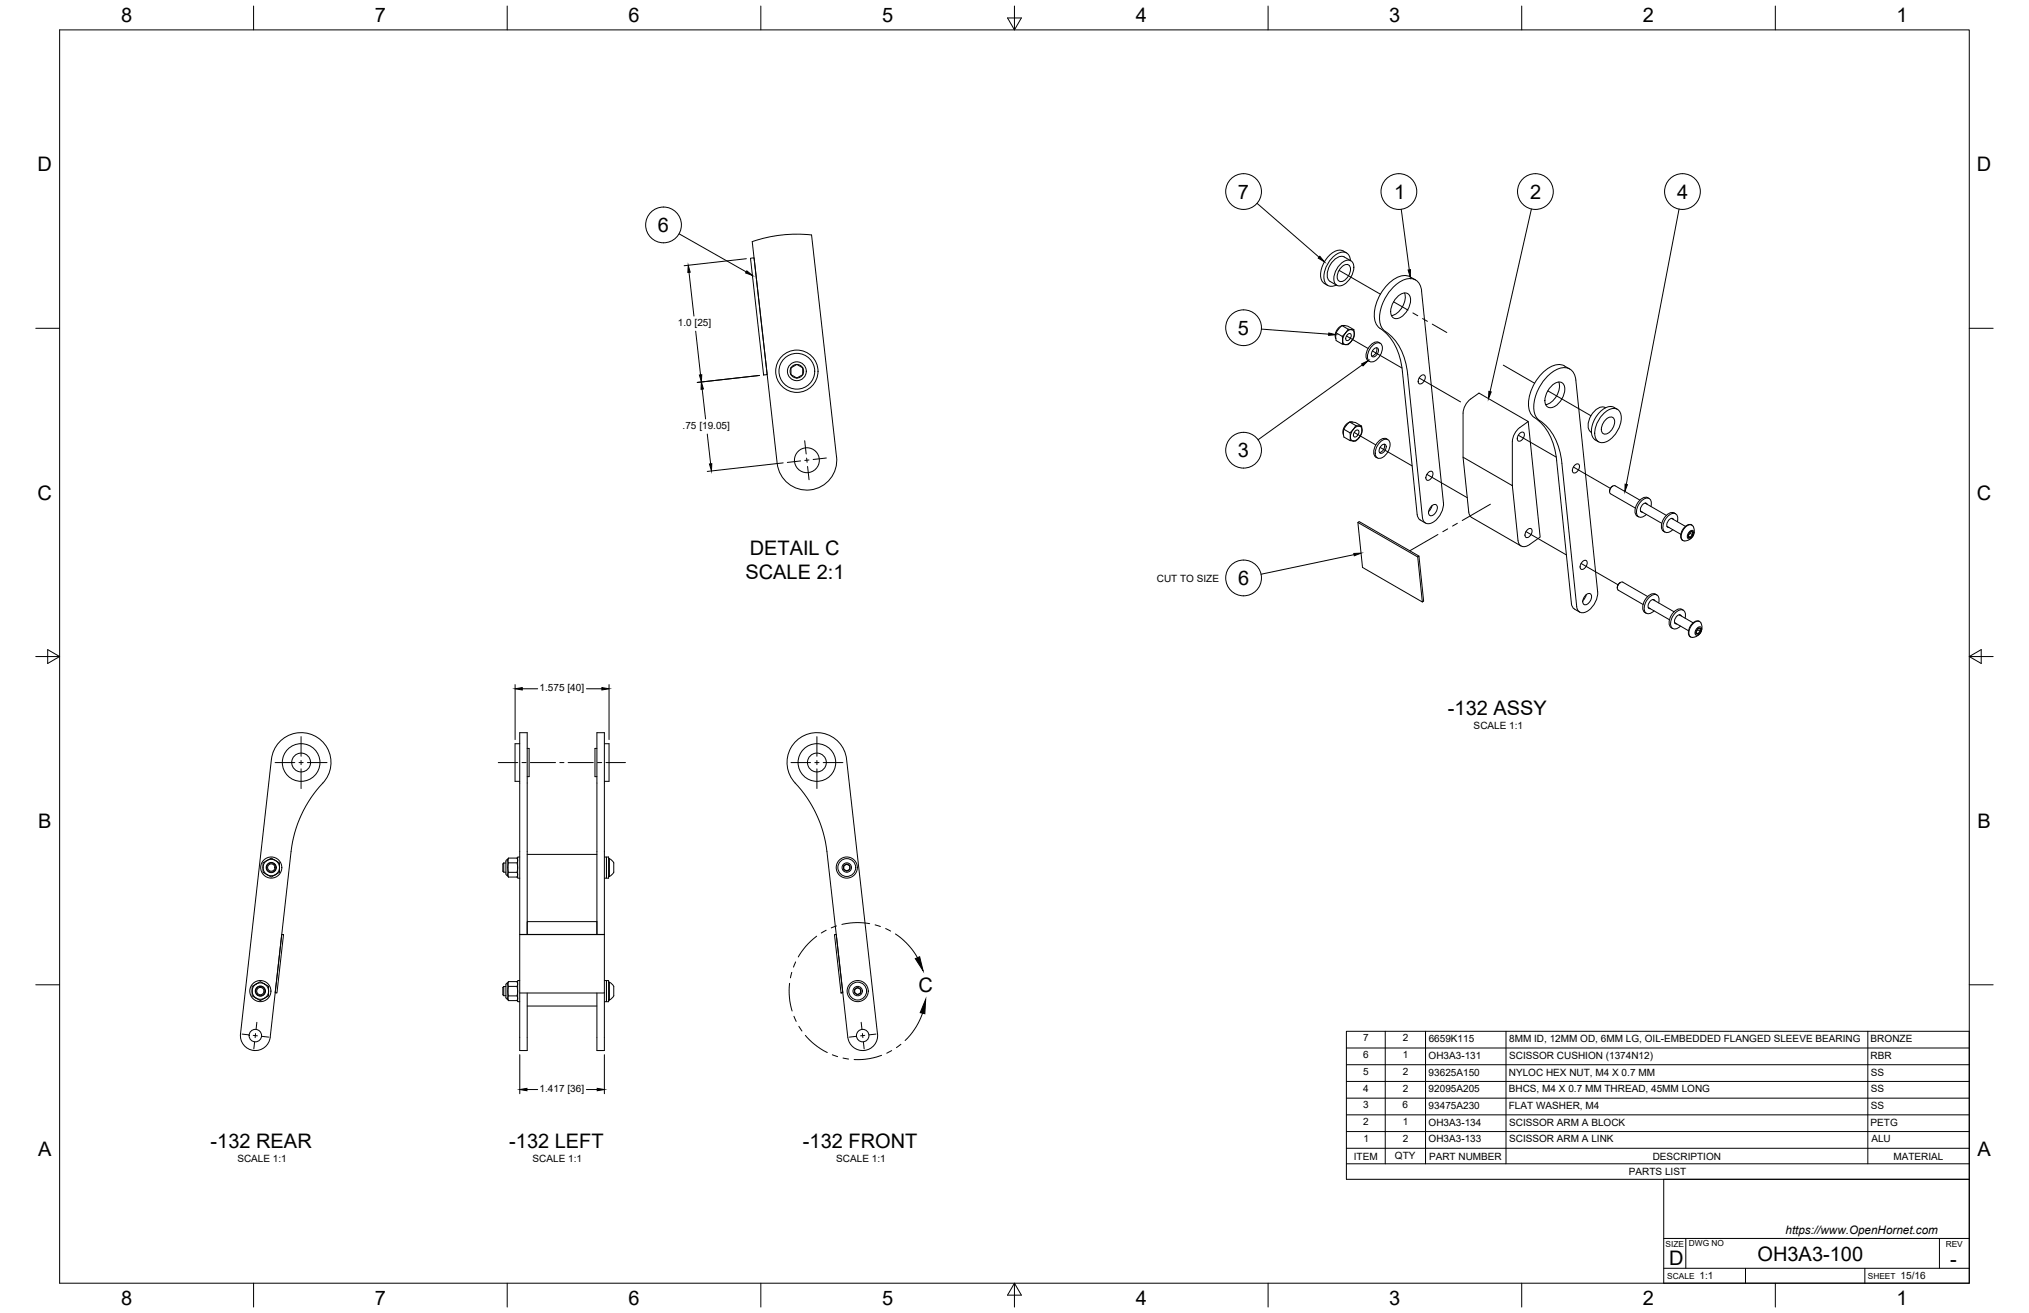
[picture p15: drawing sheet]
<svg xmlns="http://www.w3.org/2000/svg" width="864mm" height="559mm" viewBox="0 0 864 559" stroke-linecap="round" stroke-linejoin="round" font-family="sans-serif">
<defs><g id="words">
<g font-size="8.5">
<text x="51.6" y="9.4">8</text>
<text x="159.5" y="9.4">7</text>
<text x="267.5" y="9.4">6</text>
<text x="375.4" y="9.3">5</text>
<text x="483.4" y="9.4">4</text>
<text x="591.3" y="9.4">3</text>
<text x="699.3" y="9.4">2</text>
<text x="807.2" y="9.4">1</text>
<text x="16" y="72.9">D</text>
<text x="841.4" y="72.9">D</text>
<text x="526.9" y="84.6">7</text>
<text x="593.3" y="84.6">1</text>
<text x="651.2" y="84.6">2</text>
<text x="713.9" y="84.6">4</text>
<text x="280.1" y="98.7">6</text>
<text x="526.9" y="142.5">5</text>
<text x="526.9" y="194.6">3</text>
<text x="16" y="212.6">C</text>
<text x="841.4" y="212.6">C</text>
<text x="319.1" y="236.3">DETAIL C</text>
<text x="317.3" y="246.6">SCALE 2:1</text>
<text x="526.9" y="249">6</text>
<text x="616.3" y="304.2">-132 ASSY</text>
<text x="16.2" y="352.3">B</text>
<text x="841.7" y="352.3">B</text>
<text x="391" y="422.2">C</text>
<text x="89.6" y="488.5">-132 REAR</text>
<text x="216.7" y="488.5">-132 LEFT</text>
<text x="341.7" y="488.5">-132 FRONT</text>
<text x="16.2" y="492">A</text>
<text x="841.7" y="492">A</text>
<text x="710.4" y="538.4">D</text>
<text x="748.1" y="536.7">OH3A3-100</text>
<text x="830.1" y="538.8">-</text>
<text x="51.6" y="555.5">8</text>
<text x="159.5" y="555.5">7</text>
<text x="267.5" y="555.5">6</text>
<text x="375.4" y="555.4">5</text>
<text x="483.4" y="555.5">4</text>
<text x="591.3" y="555.5">3</text>
<text x="699.3" y="555.5">2</text>
<text x="807.2" y="555.5">1</text>
</g>
<text font-size="5" x="760" y="525.2">https://www.OpenHornet.com</text>
<g font-size="4.3">
<text x="288.5" y="138.8">1.0 [25]</text>
<text x="290.6" y="182.6">.75 [19.05]</text>
<text x="492.4" y="247.8">CUT TO SIZE</text>
<text x="229.7" y="294.2">1.575 [40]</text>
<text x="627.2" y="310.4">SCALE 1:1</text>
<text x="580.1" y="443.2">7</text>
<text x="597" y="443.3">2</text>
<text x="608.1" y="443.5">6659K115</text>
<text x="642.3" y="443.5">8MM ID, 12MM OD, 6MM LG, OIL-EMBEDDED FLANGED SLEEVE BEARING</text>
<text x="796.2" y="443.5">BRONZE</text>
<text x="580.2" y="450.4">6</text>
<text x="597.2" y="450.4">1</text>
<text x="608.1" y="450.7">OH3A3-131</text>
<text x="642.3" y="450.7">SCISSOR CUSHION (1374N12)</text>
<text x="796.2" y="450.6">RBR</text>
<text x="580.2" y="457.5">5</text>
<text x="597" y="457.5">2</text>
<text x="608.1" y="457.7">93625A150</text>
<text x="642.2" y="457.8">NYLOC HEX NUT, M4 X 0.7 MM</text>
<text x="796.3" y="457.8">SS</text>
<text x="229.7" y="464.8">1.417 [36]</text>
<text x="580.2" y="464.6">4</text>
<text x="597" y="464.6">2</text>
<text x="608.1" y="464.8">92095A205</text>
<text x="642.2" y="464.9">BHCS, M4 X 0.7 MM THREAD, 45MM LONG</text>
<text x="796.3" y="464.9">SS</text>
<text x="580.2" y="471.7">3</text>
<text x="597" y="471.7">6</text>
<text x="608.1" y="472">93475A230</text>
<text x="642.2" y="472">FLAT WASHER, M4</text>
<text x="796.3" y="472">SS</text>
<text x="580.2" y="478.8">2</text>
<text x="597.2" y="478.8">1</text>
<text x="608.1" y="479.1">OH3A3-134</text>
<text x="642.3" y="479.1">SCISSOR ARM A BLOCK</text>
<text x="796.2" y="479.1">PETG</text>
<text x="580.3" y="485.9">1</text>
<text x="597" y="485.9">2</text>
<text x="608.1" y="486.2">OH3A3-133</text>
<text x="642.3" y="486.2">SCISSOR ARM A LINK</text>
<text x="796.5" y="486.2">ALU</text>
<text x="101" y="494.6">SCALE 1:1</text>
<text x="226.7" y="494.6">SCALE 1:1</text>
<text x="355.9" y="494.7">SCALE 1:1</text>
<text x="576.2" y="493.5">ITEM</text>
<text x="593.7" y="493.4">QTY</text>
<text x="608.2" y="493.5">PART NUMBER</text>
<text x="703.5" y="493.5">DESCRIPTION</text>
<text x="805.9" y="493.5">MATERIAL</text>
<text x="693.3" y="500.1">PARTS LIST</text>
<text x="723.4" y="544.5">1:1</text>
<text x="809" y="544.5">15/16</text>
</g>
<g font-size="3.5">
<text x="708.9" y="530.9">SIZE</text>
<text x="718.9" y="530.5">DWG NO</text>
<text x="828.2" y="530.9">REV</text>
<text x="709.6" y="544.2">SCALE</text>
<text x="795" y="544.2">SHEET</text>
</g>
</g></defs>
<!-- layer: Visible -->
<g fill="none" stroke="#000" stroke-width=".43">
<path d="M319.4 109.9l1.6-.2 5.5 49.7-1.5 .2zM320.2 102.8a58.3 58.3 0 0 1 25.2-2.8l10.7 94.4a12.7 12.7 0 0 1-11.2 14.1 12.7 12.7 0 0 1-14.1-11.2zM570.6 112.3a3.1 3.1 0 0 1 5.4-.1 8.4 8.4 0 0 1-5.5 9.5 2.76 2.76 0 0 1-2.7-3.9l.7-2.5zM570.9 113.8l.5-.5a1.94 1.94 0 0 1 2.6-.6 1.94 1.94 0 0 1 .8 2.6 4.9 4.9 0 0 1-4.6 4.5 3.3 3.3 0 0 1-.2-4.8zM573.1 107.6a4.9 4.9 0 0 0-7.1 .9 10.7 10.7 0 0 0-3.3 11.1l2.4 1.9M574.8 110.9a3.4 3.4 0 0 0-1.9-3.4 3.4 3.4 0 0 0-3.9 .6 11.8 11.8 0 0 0-5.3 11.5 3.2 3.2 0 0 0 5.1 1.7M575 111l-2.8-1.7a4.8 4.8 0 0 0-5.5 2.6 6.8 6.8 0 0 0-1.1 7.5l3.4 2M600.2 117.9l2.3 1.2M600.3 117.8a7.3 7.3 0 0 0-7.9 1.7 18.7 18.7 0 0 0-7.2 17.1 5.8 5.8 0 0 0 3.2 3.9 24.4 24.4 0 0 1 8.5 17.5l6.3 60.9 .9 2.2 2.6 1.5M571.1 138.6l-1.1 .7-1.3 1.6-.4 1.7 .3 1.5M571.2 138.6l2.6 1.5M571.4 138.6h1.1"/>
<path d="M593.2 122a8.4 8.4 0 0 1 9.2-2.9l1.8 1.8 .8 2.9 9.4 90.1a9 9 0 0 1-6.3 9 2.52 2.52 0 0 1-2.7-2.6l-6.3-61a23.8 23.8 0 0 0-10.2-18.8 10.5 10.5 0 0 1-.6-10.8l1.8-3.7zM594.8 126.3a3.1 3.1 0 0 1 5.3-.2 8.4 8.4 0 0 1-5.4 9.5 2.74 2.74 0 0 1-2.7-3.8l.7-2.6zM597.8 124.7a8.2 8.2 0 0 1-5.6 9.6M341.7 156.6v2.8M341.7 156.6l-1.9-1.1a2 2 0 0 0-2.4 .6 2 2 0 0 0-.7 2.6 1.93 1.93 0 0 0 1.7 1.8 1.95 1.95 0 0 0 2.6-.7l.7-.4M341.7 156.6l.4 1.4-.4 1.4M341.7 156.6a2.89 2.89 0 0 0-4.4-.8 2.89 2.89 0 0 0 0 4.4 2.89 2.89 0 0 0 4.4-.8M568.7 141.7l2.6 1.5M572.7 141.7a2.43 2.43 0 0 0-1.3 2.2v2a.75 .75 0 0 0 .3 .8 .75 .75 0 0 0 .9 0h.1M572.7 141.7a3.5 3.5 0 0 0-.4 4.8l.4 .1M573.6 142.4l.7-.4a1.38 1.38 0 0 1 .9 1.2 1.38 1.38 0 0 1-.9 1.3l-.7 .5a1.38 1.38 0 0 1-.9-1.3 1.38 1.38 0 0 1 .9-1.3zM575.2 145.2l-1.3 1.1-1.2 .3"/>
<path d="M575.2 140.3a1.32 1.32 0 0 0-2.1 .9l-.4 .5M575.2 140.3a.87 .87 0 0 1 1 .1 .87 .87 0 0 1 .2 1.1l-.2 2.1-1 1.6M575.2 145.2l-.5 .6a1.61 1.61 0 0 1-2 .9M575.2 140.3l-1.3 .3-1.2 1.1M575.2 140.3a2.22 2.22 0 0 1 .9 3.3l-.9 1.6M576.2 140.3l-2.5-1.5-1.9-.2a4.4 4.4 0 0 0-3 2.9l-.3 1.5 .2 1.9 2.6 1.6M582.3 153.5l.6 .4M584 147.3l.6-.6a2.17 2.17 0 0 1 2.9-.6 2.17 2.17 0 0 1 .8 2.8 5.7 5.7 0 0 1-4.9 5.1 3.1 3.1 0 0 1-.8-4.6zM584.8 148.5a1.18 1.18 0 0 1 1.8-.2 1.18 1.18 0 0 1-.1 1.8l-.5 .9a1.25 1.25 0 0 1-1.9 .8 1.25 1.25 0 0 1-.2-2zM585.9 148a2.85 2.85 0 0 1-2 3.6M587.4 146.1a3.2 3.2 0 0 0-4.6 1.4 4.6 4.6 0 0 0-.5 6M668.1 157.1a7.2 7.2 0 0 0-10.1 .3 18.7 18.7 0 0 0-7.1 17.1 5.9 5.9 0 0 0 3.2 3.9 24.4 24.4 0 0 1 8.5 17.5"/>
<path d="M574.4 179.7l-1.4 .9-1 1.4-.4 1.6 .3 1.6M574.5 179.6l2.5 1.5M574.6 179.6h1.1M604.7 160a1.18 1.18 0 0 1 1.8-.2 1.18 1.18 0 0 1-.1 1.8l-.5 .9a1.25 1.25 0 0 1-1.8 .8 1.25 1.25 0 0 1-.3-2zM650.5 179.4l5 49.2-4.4 3.1a2.8 2.8 0 0 1-3.1 .9 2.8 2.8 0 0 1-1.9-2.6l-2.4-23.3M660.4 164.2a3.1 3.1 0 0 1 5.4-.2 8.4 8.4 0 0 1-5.5 9.5 2.74 2.74 0 0 1-2.7-3.8l.8-2.6zM663.4 162.6a8.2 8.2 0 0 1-5.5 9.6M682.8 175.8a4.3 4.3 0 0 1 6.6-.6 10.7 10.7 0 0 1-4.1 11.9 3.7 3.7 0 0 1-6.3-.8 11.2 11.2 0 0 1 3.8-10.5zM683.2 173.5l.2 .1M683.2 173.4a4.8 4.8 0 0 0-5.4 2.6 6.8 6.8 0 0 0-1.1 7.5l.7 .5M683.3 178.7l.5-.5a1.94 1.94 0 0 1 2.6-.6 1.94 1.94 0 0 1 .8 2.6 4.9 4.9 0 0 1-4.6 4.5 3.3 3.3 0 0 1-.2-4.7zM688.4 174.2a4.9 4.9 0 0 0-7.1 .9 10.7 10.7 0 0 0-3.4 11l1.1 1.1"/>
<path d="M572 182.7l2.6 1.5M576 182.8a2.19 2.19 0 0 0-1.3 2.6l-.1 2.1 1.4 .2M576 182.7a3.5 3.5 0 0 0-.4 4.9l.4 .1M576.9 183.4l.7-.4a1.38 1.38 0 0 1 .9 1.3 1.38 1.38 0 0 1-.9 1.3l-.7 .4a1.38 1.38 0 0 1-.9-1.3 1.38 1.38 0 0 1 .9-1.3zM578.5 181.3a1.3 1.3 0 0 0-2.1 .9l-.4 .6M578.5 181.3a.86 .86 0 0 1 1 .1 .86 .86 0 0 1 .2 1.1l-.2 2.1-1.5 2.2a1.6 1.6 0 0 1-2 .9M578.5 181.3l-1.3 .3-1.2 1.1M578.5 181.3a2.22 2.22 0 0 1 .9 3.4 4.3 4.3 0 0 1-3.4 3M579.5 181.3l-2.6-1.5-1.8-.2a4.7 4.7 0 0 0-3.1 3.2v3.2l2.6 1.5M587.3 188.3l.5-.5a2.17 2.17 0 0 1 2.9-.7 2.17 2.17 0 0 1 .9 2.8 5.7 5.7 0 0 1-4.9 5.2 3.1 3.1 0 0 1-.8-4.6zM588.1 189.5a1.18 1.18 0 0 1 1.7-.1 1.18 1.18 0 0 1 0 1.7l-.5 1a1.25 1.25 0 0 1-1.9 .7 1.25 1.25 0 0 1-.2-1.9zM589.2 189a2.85 2.85 0 0 1-2.1 3.6"/>
<path d="M590.7 187.1a3.2 3.2 0 0 0-4.6 1.5 4.6 4.6 0 0 0-.5 5.9l.6 .4M643.7 187.9v18.8l-21-12.1M646.9 181.9l3.6-2.5-21-12.1-3.6 2.5a8.1 8.1 0 0 0-3.2 6v18.8l2.7 24.3 1 1.4 21 12.1M646.9 184.4a1.18 1.18 0 0 1 1.8-.2 1.18 1.18 0 0 1-.1 1.8l-.5 .9a1.25 1.25 0 0 1-1.9 .8 1.25 1.25 0 0 1-.2-2zM646.9 181.9a8.1 8.1 0 0 0-3.2 6M662.5 195.9l6.3 61 1 2.1 2.6 1.5M664.8 197.2a23.6 23.6 0 0 0-10.2-18.8 10.5 10.5 0 0 1-.7-10.8 17.5 17.5 0 0 1 10.7-11 5 5 0 0 1 6.1 5.1l9.3 90.1a9 9 0 0 1-6.3 9 2.52 2.52 0 0 1-2.6-2.7l-6.3-60.9M670.4 197.9a1.18 1.18 0 0 1 1.7-.2 1.18 1.18 0 0 1 0 1.8l-.6 .9a1.25 1.25 0 0 1-1.8 .8 1.25 1.25 0 0 1-.2-2zM679 187.2l1.4 .8M608 201a1.18 1.18 0 0 1 1.8-.1 1.18 1.18 0 0 1-.1 1.7l-.5 1a1.25 1.25 0 0 1-1.9 .7 1.25 1.25 0 0 1-.2-1.9zM609.1 215.6a1.48 1.48 0 0 1 2.1-.8 1.48 1.48 0 0 1 .4 2.3 2.83 2.83 0 0 1-3 2.3 2.83 2.83 0 0 1 .5-3.8zM609.5 215.2l-.5 1.4-.9 1.1"/>
<path d="M686.5 206.8l-1.2 1.2-.2 1.2M687.4 206.8l10.6 6.1M687.4 206.7a2.26 2.26 0 0 0-1.9 3.4l10.5 6.1M696.8 219.6l.6 .4M698.2 217.5l9.1 5.2M698.5 217.6l-.1 .1M700.2 214.1l9 5.2M700.4 214.1l.1 .2M701.1 214.6a1.46 1.46 0 0 0-1.5-.3 1.46 1.46 0 0 0-1 1.1 1.46 1.46 0 0 0-.5 1.5 1.46 1.46 0 0 0 1.1 1.1M701.9 212.2a3.2 3.2 0 0 0-4.6 1.4 4.6 4.6 0 0 0-.5 6M702.7 215.5a2.23 2.23 0 0 0 0-2.5 2.23 2.23 0 0 0-2.5-.9 6 6 0 0 0-3.2 7.5 2.43 2.43 0 0 0 3.7-.7M712.5 218.3l.7 .4"/>
<path d="M712.5 218.3a4 4 0 0 0-4.4 2.6 3.7 3.7 0 0 0 .6 5.6M578 222.4l25.4 14.6 .5-.3 2 19.1-.5 .4-2-19.2M603.9 236.7l-25.4-14.7-.5 .4 1.9 19.1 25.5 14.7M650.2 225.4a1.18 1.18 0 0 1 1.7-.2 1.18 1.18 0 0 1 0 1.8l-.5 .9a1.25 1.25 0 0 1-1.9 .8 1.25 1.25 0 0 1-.2-2zM673.6 238.9a1.18 1.18 0 0 1 1.8-.1 1.18 1.18 0 0 1 0 1.7l-.6 1a1.25 1.25 0 0 1-1.8 .8 1.25 1.25 0 0 1-.3-2zM709.5 224l5.9 3.4M709.8 224.1l-.2 .1M711.5 220.6l5.8 3.4M711.6 220.6l.1 .2M712.4 221.1a1.46 1.46 0 0 0-1.5-.3 1.46 1.46 0 0 0-1 1.1 1.46 1.46 0 0 0-.6 1.5 1.46 1.46 0 0 0 1.1 1.1M713.9 222a2.23 2.23 0 0 0 0-2.5 2.23 2.23 0 0 0-2.4-.9 6 6 0 0 0-3.3 7.5 2.43 2.43 0 0 0 3.8-.7M717.4 224.3a2.04 2.04 0 0 1 2.5-.9 2.04 2.04 0 0 1 1.2 2.4 4 4 0 0 1-4.9 4.2 4.4 4.4 0 0 1 1.2-5.7z"/>
<path d="M718.5 228.1l1.1 .6M719.2 226.2a1.1 1.1 0 0 1 1.6-.2 1.1 1.1 0 0 1 0 1.6 1.55 1.55 0 0 1-.9 1.5 1.55 1.55 0 0 1-1.7-.3l.2-1.4zM719.3 226.5a.79 .79 0 0 1 1.2-.1 .79 .79 0 0 1 0 1.2 1.1 1.1 0 0 1-.7 1 1.1 1.1 0 0 1-1.2-.2l.1-.9zM719.3 226.5v.5l-.8 1 .2 .6h.2a1.12 1.12 0 0 0 1.4-.9l.1-.1M719.3 227l1.1 .6M719.6 226.4l.2-.1a.5 .5 0 0 1 .6 .2 .5 .5 0 0 1-.1 .7l.1 .4M720.1 223.5a3 3 0 0 0-4 2 3.1 3.1 0 0 0 .2 4.6M674.7 253.5a1.48 1.48 0 0 1 2.2-.8 1.48 1.48 0 0 1 .3 2.3 2.83 2.83 0 0 1-3 2.3 2.83 2.83 0 0 1 .5-3.8zM675.1 253.1l-.5 1.4-.9 1.1M689.5 248l-.9 1.1-.2 1.2M689.7 247.9l-.2 .2M690.7 247.8l10.6 6.1"/>
<path d="M690.7 247.8a2.26 2.26 0 0 0-1.9 3.4l10.5 6.1M701.5 258.6l9.1 5.2M701.8 258.7h-.2M703.5 255.2l9 5.2M703.7 255.1l.1 .2M704.4 255.7a1.46 1.46 0 0 0-1.5-.4 1.46 1.46 0 0 0-1 1.2 1.46 1.46 0 0 0-.5 1.4 1.46 1.46 0 0 0 1 1.2M705.2 253.2a3.2 3.2 0 0 0-4.6 1.5 4.6 4.6 0 0 0-.5 5.9M706 256.6a2.23 2.23 0 0 0 0-2.6 2.23 2.23 0 0 0-2.5-.8 6 6 0 0 0-3.2 7.4 2.43 2.43 0 0 0 3.7-.6M716.4 259.7a3.1 3.1 0 0 0-4.6 1.5 4.6 4.6 0 0 0-.5 5.9M700.1 260.6l.6 .4M711.3 267.1l.7 .4M712.8 265l5.9 3.4"/>
<path d="M713.1 265.2h-.2M714.7 261.7l5.9 3.3M714.9 261.6l.1 .2M715.6 262.2a1.46 1.46 0 0 0-1.5-.4 1.46 1.46 0 0 0-1 1.2 1.46 1.46 0 0 0-.5 1.4 1.46 1.46 0 0 0 1.1 1.1M717.2 263.1a2.23 2.23 0 0 0 0-2.6 2.23 2.23 0 0 0-2.4-.8 6 6 0 0 0-3.3 7.4 2.43 2.43 0 0 0 3.8-.6M720.6 265.4a2.04 2.04 0 0 1 2.6-1 2.04 2.04 0 0 1 1.2 2.4 4 4 0 0 1-4.9 4.2 4.4 4.4 0 0 1 1.1-5.6zM721.8 269.2l1 .6M722.5 267.2a1.1 1.1 0 0 1 1.6-.2 1.1 1.1 0 0 1 0 1.7 1.55 1.55 0 0 1-.9 1.4 1.55 1.55 0 0 1-1.7-.2l.1-1.4zM722.6 267.5v.5l-.8 1M722.6 268l1.1 .7M722.8 267.4h.3a.51 .51 0 0 1 .6 .2 .51 .51 0 0 1-.1 .6l.1 .5M722.9 267.4a.77 .77 0 0 1 1 .2 .77 .77 0 0 1-.2 1.1l-.8 1.1"/>
<path d="M722.9 267.4a1.5 1.5 0 0 0-.6 2.5l.6-.1M723.4 264.5a3 3 0 0 0-4 2.1 3.1 3.1 0 0 0 .2 4.5M723.7 268.7l-.5 .4a.71 .71 0 0 1-.7 .6 .71 .71 0 0 1-.7-.6M221.2 316.5h-2v16h2M224.4 318.5h.8v12h-.8M254.1 318.5h-.9v12h.9M257.2 316.5h2v16h-2M115.5 323.1l-13.1 116.9a6.4 6.4 0 0 0 5.6 7.1 6.4 6.4 0 0 0 7-5.6l8.9-79.1a50.9 50.9 0 0 1 13.5-29.2M115.5 323.1a12.7 12.7 0 0 1 18-10.1 12.7 12.7 0 0 1 3.9 20.2M360.3 323.1a12.8 12.8 0 0 0-19-9.6 12.8 12.8 0 0 0-1.5 21.3 51.1 51.1 0 0 1 12.2 27.6l8.9 79.1a6.4 6.4 0 0 0 7 5.6 6.4 6.4 0 0 0 5.6-7.1l-13.2-116.9M112 367.2l1.7-1a1.91 1.91 0 0 1 2.5-.6l1 .6a1.95 1.95 0 0 1 1.8 1.8v1.2a1.93 1.93 0 0 1-.8 2.5l-1 .6a1.98 1.98 0 0 1-2.5 .6l-1-.6a1.94 1.94 0 0 1-1.7-1.9zM214.4 367.3v3.9"/>
<path d="M214.4 367.3l-.4 .4v3.1l.4 .4h.9M214.4 367.3h.9M216.2 365.7v7M216.2 372.7l.2 .6M216.2 365.7a2 2 0 0 0-.9 2.6v3a1.17 1.17 0 0 0 .9 1.4M216.4 367.2h3.7M216.4 371.3h3.7M216.4 373.3h3.7M216.4 365.2l-.2 .5M220.1 365.2l-3.7 .1-.2 4.2 .2 1.8-.2 1.1 .2 .9M220.1 365.2l.2 .9-.2 1.1 .2 5.2-.2 .9M220.1 365.2l.2 .5"/>
<path d="M220.3 372.7l-.2 .6M221.2 364.7h-.9v9h.9M224.4 363.6h29.7M257.2 364.7h.9v9h-.9M258.1 364.7h.9v9h-.9zM259 365.4h.4M259 373h.4M259.4 365.4v7.6M259.4 365.4a3.3 3.3 0 0 1 1.8 4.2v.8a2.24 2.24 0 0 1-1.8 2.6M361.7 368.5v1.5M361.7 368.5l-.7-.3a1.26 1.26 0 0 0-1.6 .4 1.26 1.26 0 0 0 .2 1.6 1.26 1.26 0 0 0 1.7-.1l.4-.1M361.7 368.5v1.4"/>
<path d="M361.7 368.5a1.45 1.45 0 0 0-2.2-.4 1.45 1.45 0 0 0 0 2.2 1.45 1.45 0 0 0 2.2-.4M119.9 397.7l.8 .1-2.8 24.8-.8-.1zM254.1 397.7v-85.9h3.1v85.9M254.1 392.2h-29.7v5.5v-85.9h-3.2v85.9M257.2 397.7h-36v24.9M257.2 397.7l-36 .1M257.2 397.8v24.8h-36M355.2 397.8l.7-.1 2.8 24.8-.7 .1zM214.4 419.9v3.9M214.4 419.9l-.4 .4v3.1l.4 .4h.9M214.4 419.9h.9M216.2 418.3v7"/>
<path d="M216.2 418.3a2 2 0 0 0-.9 2.6v3a1.17 1.17 0 0 0 .9 1.4M216.4 419.8h3.7M216.4 417.8l-.2 .5M220.1 417.8l-3.7 .1-.2 4.2 .2 1.7-.2 1.2 .2 .9M220.1 417.8l.2 .9-.2 1.1 .2 5.2-.2 .9M220.1 417.8l.2 .5M221.2 417.3h-.9v9h.9M257.2 417.3h.9v9h-.9M258.1 417.3h.9v9h-.9zM259 418h.4v7.6M259.4 418a3.3 3.3 0 0 1 1.8 4.2v.7a2.24 2.24 0 0 1-1.8 2.7M109.1 424.9a1.99 1.99 0 0 0 2.4 .6l1.1-.6"/>
<path d="M109.1 424.8l1.7 .5 1.8-.5M114.3 421.8a1.94 1.94 0 0 0-.7-2.4l-1-.6a1.95 1.95 0 0 0-2.4-.7l-1.1 .7a1.95 1.95 0 0 0-1.8 1.8v1.2a1.91 1.91 0 0 0 1.1 2.7l.7 .4M114.3 421.8a1.91 1.91 0 0 1-1.1 2.7l-.6 .4M114.3 421.8a3.5 3.5 0 0 0-5.2-3 3.5 3.5 0 0 0 0 6M114.3 421.8l-.4 1.8-1.3 1.2M216.2 425.3l.2 .6M216.4 423.8h3.7M216.4 425.9h3.7M220.3 425.3l-.2 .6M221.2 422.6v24.5h3.2v-24.5M224.4 428.2h29.7M254.1 422.6v24.5h3.1v-24.5"/>
<path d="M259 425.6h.4"/>
<circle cx="339.2" cy="158" r="9"/>
<circle cx="339.2" cy="158" r="7.6"/>
<circle cx="339.2" cy="158" r="4"/>
<circle cx="343.4" cy="195.9" r="5.3"/>
<circle cx="128.2" cy="324.5" r="4"/>
<circle cx="128.2" cy="324.5" r="8"/>
<circle cx="347.7" cy="324.5" r="4"/>
<circle cx="347.7" cy="324.5" r="8"/>
<circle cx="115.5" cy="369.2" r="4.5"/>
<circle cx="115.5" cy="369.2" r="2.17"/>
<circle cx="115.5" cy="369.2" r="1.56"/>
<circle cx="115.5" cy="369.2" r="3.5"/>
<circle cx="115.5" cy="369.2" r="1.96"/>
<circle cx="360.4" cy="369.2" r="4.5"/>
<circle cx="360.4" cy="369.2" r="3.8"/>
<circle cx="360.4" cy="369.2" r="2"/>
<circle cx="110.8" cy="421.8" r="4.5"/>
<circle cx="110.8" cy="421.8" r="2.17"/>
<circle cx="110.8" cy="421.8" r="1.56"/>
<circle cx="110.8" cy="421.8" r="1.96"/>
<circle cx="365" cy="421.8" r="1.45"/>
<circle cx="365.1" cy="421.8" r="4.5"/>
<circle cx="365.1" cy="421.8" r="3.8"/>
<circle cx="365.1" cy="421.8" r="2"/>
<circle cx="365.1" cy="421.8" r="1.45"/>
<circle cx="108.7" cy="440.7" r="2.66"/>
<circle cx="367.2" cy="440.7" r="2.66"/>
</g>
<!-- layer: Tweak Trail -->
<g fill="none" stroke="#000" stroke-width=".43">
<path d="M570 115.1l17.5 10.1M593.1 128.4l6.2 3.6M601.4 133.2l2 1.2M605.5 135.6l2 1.2M609.6 137.9l6.2 3.6M573.1 143l9.2 5.3M584.1 149.4l12.6 7.2M639.8 155.4l13.4 7.7M604 160.9l17.7 10.1M658.8 166.3l18.3 10.6M576.4 184l9.2 5.4M587.4 190.4l13.6 7.9"/>
<path d="M646.2 185.2l16.2 9.3M669.7 198.8l15.7 9M607.3 201.9l17.2 9.9M634.4 214.6l-12 6.9M612 227.5l-12 6.9M616.2 225.1l-2.1 1.2M620.3 222.7l-2.1 1.2M649.5 226.3l17.2 9.9M673 239.8l15.7 9.1"/>
</g>
<!-- layer: Border -->
<g fill="none" stroke="#000" stroke-width=".43">
<path d="M25.4 12.7h812.8v533.4h-812.8zM107.9 2.6v10.1M215.9 2.6v10.1M323.8 2.6v10.1M428.8 7.6h5.9l-2.9 5.1zM431.8 2.6v10.1M539.7 2.6v10.1M647.7 2.6v10.1M755.6 2.6v10.1M15.2 139.7h10.2M838.2 139.7h10.1M15.2 279.4h10.2"/>
<path d="M20.3 276.5l5.1 2.9-5.1 3zM838.2 279.4l5.1-2.9v5.9zM838.2 279.4h10.1M15.2 419.1h10.2M838.2 419.1h10.1M107.9 546.1v10.2M215.9 546.1v10.2M323.8 546.1v10.2M431.8 546.1l2.9 5.1h-5.9zM431.8 546.1v10.2M539.7 546.1v10.2M647.7 546.1v10.2"/>
<path d="M755.6 546.1v10.2"/>
</g>
<!-- layer: Parts Lists -->
<g fill="none" stroke="#000" stroke-width=".43">
<path d="M573.1 438.9h265.1v63h-265.1zM589.6 438.9v56.4M606.7 438.9v56.4M641 438.9v56.4M795 438.9v56.4M573.1 453.1h265.1M573.1 446h265.1M573.1 474.5h265.1M573.1 467.4h265.1M573.1 460.2h265.1M573.1 495.3h265.1M573.1 488.7h265.1"/>
<path d="M573.1 481.6h265.1"/>
</g>
<!-- layer: Balloons -->
<g fill="none" stroke="#000" stroke-width=".43">
<path d="M289 99.5l28.6 16.2M535 86.5l26.4 23M596.4 89.1l3.4 25.8M651.8 89l-17.6 77.7M714.7 89l-22.5 117.2M536.9 140.1l28.6 2.1M579.8 155.3l-44.3 31.9M576.3 236.1l-39.6 8.3"/>
<circle cx="282.4" cy="95.7" r="7.6"/>
<circle cx="529.3" cy="81.5" r="7.6"/>
<circle cx="595.4" cy="81.5" r="7.6"/>
<circle cx="653.5" cy="81.5" r="7.6"/>
<circle cx="716.1" cy="81.5" r="7.6"/>
<circle cx="529.3" cy="139.5" r="7.6"/>
<circle cx="529.3" cy="191.6" r="7.6"/>
<circle cx="529.3" cy="246" r="7.6"/>
</g>
<path d="M317.9 115.3l2.4 1.9-2.9-1zM561.8 109.1l1.9 2.4-2.6-1.7zM599.3 114.9l1.1-.1-.2 3.1zM565.6 141.7l3 .8-3.1 .2zM579.5 154.9l2.8-1.4-2.2 2.2zM633.7 166.6l1 .2-1.2 2.9zM691.7 206.1l1 .2-1.1 2.8zM576.2 235.5l3.1-.1-2.9 1.1z" fill="#000" stroke="#000" stroke-width=".43"/>
<!-- layer: Titleblock -->
<path d="M708.1 501.9h130.1v44.2h-130.1zM708.1 539.8h130.1M708.1 527.1h130.1M717.5 527.1v12.7M742.9 539.8v6.3M793.7 539.8v6.3M825.5 527.1v12.7" fill="none" stroke="#000" stroke-width=".43"/>
<!-- layer: FD_Dimensions -->
<g fill="none" stroke="#000" stroke-width=".43">
<path d="M293.3 115.9l2.1 18.6M317.7 110.1l-26.5 3M296.1 140.9l2.1 18.7M323.3 159.8l-26.5 3M298.9 165.6l1.4 12.7M301 184.7l1.5 12.7M333.4 197l-32.4 3.6M219.2 291.4v23.4M222.3 293.1h6.6M249.6 293.1h6.6M259.2 291.4v23.4M221.2 448.9v16.6"/>
<path d="M257.2 448.9v16.6M224.3 463.7h4.6M249.6 463.7h4.6"/>
</g>
<path d="M292.9 112.9l.9 3-1 .1zM297.7 159.6l1-.1-.2 3.1zM298.5 162.6l.9 2.9-1 .2zM302 197.5l1-.1-.2 3zM219.2 293.1l3.1-.5v1zM256.2 292.6l3 .5-3 .5zM221.2 463.7l3.1-.5v1zM254.2 463.2l3 .5-3 .5z" fill="#000" stroke="#000" stroke-width=".43"/>
<!-- layer: Smart Centers -->
<g fill="none" stroke="#000" stroke-width=".43">
<path d="M340.8 196.2l-5.7 .6M342.5 187.6l.6 5.6M343.3 195l.2 1.7M343.7 198.5l.7 5.7M344.3 195.8l-1.8 .2M351.7 194.9l-5.6 .7M128.1 313.5v8.4M347.7 313.5v8.4M117.1 324.5h8.4M127.3 324.5h1.7M128.1 323.7v1.7M128.1 327.2v8.4"/>
<path d="M130.8 324.5h8.4M212.1 324.5h8.3M222.2 324.5h1.8M225.7 324.5h10.8M238.3 324.5h1.7M241.8 324.5h10.7M254.3 324.5h1.8M257.9 324.5h8.3M336.7 324.5h8.3M346.8 324.5h1.8M347.7 323.7v1.7M347.7 327.2v8.4"/>
<path d="M350.4 324.5h8.4M108.8 439.9l-.2 1.7M109.3 435.1l-.3 3M366.5 435.1l.4 3M367.1 439.9l.2 1.7M103 440.1l3 .3M107.8 440.6l1.8 .2M108.4 443.4l-.4 3M111.3 441l3 .4M364.5 441l-3 .4M367.5 443.4l.3 3M368.1 440.6l-1.8 .2"/>
<path d="M372.8 440.1l-3 .3"/>
</g>
<!-- layer: Detail Boundary -->
<g fill="none" stroke="#000" stroke-width=".43">
<path d="M347.6 398.4a29 29 0 0 0-7.8 8.9M351.6 395.9l-2 1.2M356 394.1l-2.2 .8M370.1 393.1a28.3 28.3 0 0 0-11.8 .3M372.5 393.6l2.2 .7M377 395.2l2.1 1.1M381.1 397.5a29.4 29.4 0 0 1 9.4 10.1M336.1 418.5a29.1 29.1 0 0 0 1 11.8M337 413.8l-.6 2.4M338.6 409.4l-.9 2.2M337.9 432.5l1 2.2M340 436.8l1.3 2"/>
<path d="M392.7 431.2a29.3 29.3 0 0 1-7.5 11.6M342.8 440.6a28.6 28.6 0 0 0 9.3 7.4M354.3 448.9l2.2 .8M358.8 450.3l2.4 .4M375.2 449.1a28.9 28.9 0 0 1-11.7 1.8M379.5 447.1l-2.1 1.1M383.5 444.4l-1.9 1.5"/>
</g>
<path d="M389.6 408l1.8-.8 1.5 6zM394 425.3l-.4 6.1-1.9-.4z" fill="#000" stroke="#000" stroke-width=".43"/>
<use href="#words"/>
</svg>
